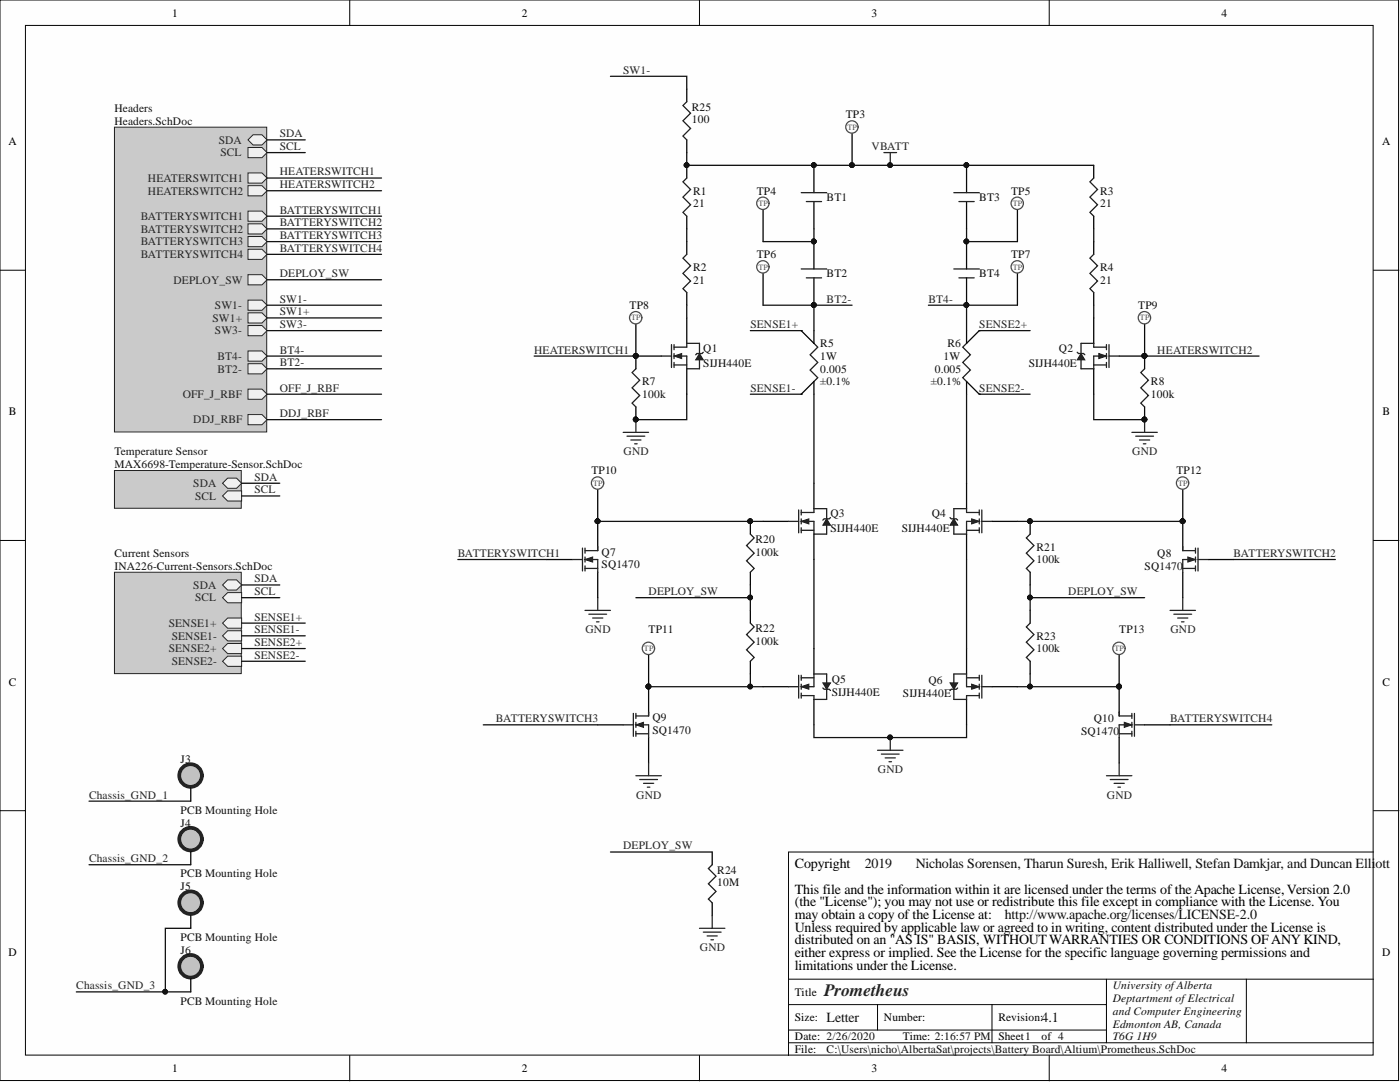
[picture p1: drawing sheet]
<svg xmlns="http://www.w3.org/2000/svg" width="279mm" height="216mm" viewBox="0 0 279 216" stroke-linecap="round" stroke-linejoin="round" font-family="sans-serif">
<defs><g id="words">
<text font-size="3.5" fill="#262626" x="164.5" y="198.7">Prometheus</text>
<g font-size="2.8">
<text x="158.6" y="173.2">Copyright</text>
<text x="158.6" y="178.3">This file and the information within it are licensed under the terms of theApache License, Version 2.0</text>
<text x="158.6" y="185.9">Unless required by applicable law or agreed to in writing, content distributed under the License is</text>
<text x="158.6" y="183.4">may obtain a copy of the License at:</text>
<text x="158.6" y="180.8">(the &quot;License&quot;); you may not use or redistribute this file except in compliance with the License. You</text>
<text x="158.6" y="188.4">distributed on an &quot;AS IS&quot; BASIS, WITHOUTWARRANTIES OR CONDITIONS OF ANY KIND,</text>
<text x="158.6" y="191">either express or implied. See the License for the specific language governing permissions and</text>
<text x="158.6" y="193.5">limitations under the License.</text>
</g>
<g font-size="2.8" fill="#0e0e0e">
<text x="172.6" y="173.2">2019</text>
<text x="182.7" y="173.2">Nicholas Sorensen, Tharun Suresh, Erik Halliwell, Stefan Damkjar, and Duncan Elliott</text>
<text x="200.5" y="183.4">http://www.apache.org/licenses/LICENSE-2.0</text>
<text x="165" y="203.9">Letter</text>
<text x="207.9" y="203.9">4.1</text>
</g>
<g font-size="2.3">
<text x="34.3" y="3.3">1</text>
<text x="104.1" y="3.3">2</text>
<text x="173.9" y="3.3">3</text>
<text x="243.7" y="3.3">4</text>
<text x="1.7" y="29">A</text>
<text x="275.8" y="29">A</text>
<text x="1.8" y="82.9">B</text>
<text x="275.9" y="82.9">B</text>
<text x="1.8" y="136.9">C</text>
<text x="275.9" y="136.9">C</text>
<text x="1.7" y="190.7">D</text>
<text x="275.8" y="190.7">D</text>
<text x="158.6" y="198.7">Title</text>
<text x="158.6" y="203.8">Size:</text>
<text x="176.4" y="203.8">Number:</text>
<text x="199.2" y="203.8">Revision:</text>
<text x="158.6" y="207.6">Date: 2/26/2020</text>
<text x="180.2" y="207.6">Time: 2:16:57 PM</text>
<text x="199.2" y="207.6">Sheet1</text>
<text x="207.9" y="207.6">of 4</text>
<text x="34.3" y="213.9">1</text>
<text x="104.1" y="213.9">2</text>
<text x="158.6" y="210.1">File:</text>
<text x="173.9" y="213.9">3</text>
<text x="243.7" y="213.9">4</text>
</g>
<g font-size="2.3" fill="#262626">
<text x="124.4" y="14.7">SW1-</text>
<text x="43.7" y="28.7">SDA</text>
<text x="55.8" y="27.4">SDA</text>
<text x="55.8" y="29.9">SCL</text>
<text x="173.9" y="29.9">VBATT</text>
<text x="44" y="31.2">SCL</text>
<text x="55.8" y="35">HEATERSWITCH1</text>
<text x="29.5" y="36.3">HEATERSWITCH1</text>
<text x="29.5" y="38.8">HEATERSWITCH2</text>
<text x="55.8" y="37.6">HEATERSWITCH2</text>
<text x="28.1" y="43.9">BATTERYSWITCH1</text>
<text x="28.1" y="46.4">BATTERYSWITCH2</text>
<text x="55.8" y="42.6">BATTERYSWITCH1</text>
<text x="55.8" y="45.2">BATTERYSWITCH2</text>
<text x="55.8" y="47.7">BATTERYSWITCH3</text>
<text x="28.1" y="51.5">BATTERYSWITCH4</text>
<text x="28.1" y="49">BATTERYSWITCH3</text>
<text x="55.8" y="50.2">BATTERYSWITCH4</text>
<text x="34.6" y="56.6">DEPLOY_SW</text>
<text x="55.8" y="55.3">DEPLOY_SW</text>
<text x="42.4" y="64.2">SW1+</text>
<text x="42.9" y="61.7">SW1-</text>
<text x="55.8" y="60.4">SW1-</text>
<text x="55.8" y="62.9">SW1+</text>
<text x="55.8" y="65.5">SW3-</text>
<text x="149.7" y="65.5">SENSE1+</text>
<text x="165" y="60.4">BT2-</text>
<text x="185.3" y="60.4">BT4-</text>
<text x="195.4" y="65.5">SENSE2+</text>
<text x="42.9" y="66.7">SW3-</text>
<text x="43.4" y="71.8">BT4-</text>
<text x="55.8" y="70.5">BT4-</text>
<text x="106.6" y="70.5">HEATERSWITCH1</text>
<text x="231" y="70.5">HEATERSWITCH2</text>
<text x="43.4" y="74.3">BT2-</text>
<text x="55.8" y="73.1">BT2-</text>
<text x="36.5" y="79.4">OFF_J_RBF</text>
<text x="55.8" y="83.2">DDJ_RBF</text>
<text x="55.8" y="78.2">OFF_J_RBF</text>
<text x="149.7" y="78.2">SENSE1-</text>
<text x="195.4" y="78.2">SENSE2-</text>
<text x="38.6" y="84.5">DDJ_RBF</text>
<text x="50.8" y="95.9">SDA</text>
<text x="124.5" y="90.8">GND</text>
<text x="226" y="90.8">GND</text>
<text x="38.6" y="97.2">SDA</text>
<text x="38.9" y="99.7">SCL</text>
<text x="50.8" y="98.5">SCL</text>
<text x="91.4" y="111.1">BATTERYSWITCH1</text>
<text x="246.2" y="111.1">BATTERYSWITCH2</text>
<text x="38.6" y="117.5">SDA</text>
<text x="50.8" y="116.2">SDA</text>
<text x="50.8" y="118.8">SCL</text>
<text x="129.4" y="118.8">DEPLOY_SW</text>
<text x="213.2" y="118.8">DEPLOY_SW</text>
<text x="33.7" y="125.1">SENSE1+</text>
<text x="38.9" y="120">SCL</text>
<text x="50.8" y="123.8">SENSE1+</text>
<text x="33.7" y="130.2">SENSE2+</text>
<text x="34.3" y="127.6">SENSE1-</text>
<text x="50.8" y="126.4">SENSE1-</text>
<text x="50.8" y="128.9">SENSE2+</text>
<text x="50.8" y="131.4">SENSE2-</text>
<text x="116.8" y="126.4">GND</text>
<text x="233.6" y="126.4">GND</text>
<text x="34.3" y="132.7">SENSE2-</text>
<text x="99" y="144.1">BATTERYSWITCH3</text>
<text x="233.5" y="144.1">BATTERYSWITCH4</text>
<text x="175.2" y="154.3">GND</text>
<text x="17.8" y="159.4">Chassis_GND_1</text>
<text x="127" y="159.4">GND</text>
<text x="220.9" y="159.4">GND</text>
<text x="17.8" y="172">Chassis_GND_2</text>
<text x="124.4" y="169.5">DEPLOY_SW</text>
<text x="139.7" y="189.8">GND</text>
<text x="15.2" y="197.4">Chassis_GND_3</text>
</g>
<g font-size="2.3" fill="#0e0e0e">
<text x="22.8" y="22.3">Headers</text>
<text x="138.1" y="22.1">R25</text>
<text x="168.8" y="23.6">TP3</text>
<text x="22.8" y="24.9">Headers.SchDoc</text>
<text x="138.1" y="24.6">100</text>
<text x="138.3" y="41.4">21</text>
<text x="138.3" y="38.8">R1</text>
<text x="151" y="38.8">TP4</text>
<text x="165" y="40.1">BT1</text>
<text x="195.4" y="40.1">BT3</text>
<text x="201.8" y="38.8">TP5</text>
<text x="219.5" y="41.4">21</text>
<text x="219.5" y="38.8">R3</text>
<text x="151" y="51.5">TP6</text>
<text x="201.8" y="51.5">TP7</text>
<text x="138.3" y="56.6">21</text>
<text x="138.3" y="54">R2</text>
<text x="165" y="55.3">BT2</text>
<text x="195.4" y="55.3">BT4</text>
<text x="219.5" y="56.6">21</text>
<text x="219.5" y="54">R4</text>
<text x="125.6" y="61.7">TP8</text>
<text x="227.2" y="61.7">TP9</text>
<text x="140.4" y="70.2">Q1</text>
<text x="163.7" y="71.8">1W</text>
<text x="163.7" y="69.3">R5</text>
<text x="188.3" y="71.8">1W</text>
<text x="189.1" y="69.3">R6</text>
<text x="211.3" y="70.2">Q2</text>
<text x="128.2" y="76.9">R7</text>
<text x="140.4" y="73.2">SIJH440E</text>
<text x="163.7" y="74.3">0.005</text>
<text x="163.7" y="76.9">±0.1%</text>
<text x="185.8" y="76.9">±0.1%</text>
<text x="186.6" y="74.3">0.005</text>
<text x="205.3" y="73.2">SIJH440E</text>
<text x="229.7" y="76.9">R8</text>
<text x="128.2" y="79.4">100k</text>
<text x="229.7" y="79.4">100k</text>
<text x="22.8" y="90.8">Temperature Sensor</text>
<text x="22.8" y="93.4">MAX6698-Temperature-Sensor.SchDoc</text>
<text x="118" y="94.6">TP10</text>
<text x="234.8" y="94.6">TP12</text>
<text x="165.7" y="103.2">Q3</text>
<text x="165.7" y="106.2">SIJH440E</text>
<text x="180" y="106.2">SIJH440E</text>
<text x="186" y="103.2">Q4</text>
<text x="22.8" y="111.1">Current Sensors</text>
<text x="22.8" y="113.7">INA226-Current-Sensors.SchDoc</text>
<text x="120.1" y="110.9">Q7</text>
<text x="120.1" y="113.4">SQ1470</text>
<text x="150.8" y="110.9">100k</text>
<text x="150.8" y="108.3">R20</text>
<text x="206.9" y="112.4">100k</text>
<text x="206.9" y="109.9">R21</text>
<text x="228.4" y="113.7">SQ1470</text>
<text x="231" y="111.1">Q8</text>
<text x="129.4" y="126.4">TP11</text>
<text x="150.8" y="128.6">100k</text>
<text x="150.8" y="126.1">R22</text>
<text x="206.9" y="130.2">100k</text>
<text x="206.9" y="127.6">R23</text>
<text x="223.4" y="126.4">TP13</text>
<text x="166" y="136.3">Q5</text>
<text x="185.3" y="136.5">Q6</text>
<text x="130.2" y="143.9">Q9</text>
<text x="166" y="138.8">SIJH440E</text>
<text x="180.2" y="139.1">SIJH440E</text>
<text x="130.2" y="146.4">SQ1470</text>
<text x="215.7" y="146.7">SQ1470</text>
<text x="218.3" y="144.1">Q10</text>
<text x="36" y="152.2">J3</text>
<text x="36" y="162.4">PCB Mounting Hole</text>
<text x="36" y="164.9">J4</text>
<text x="36" y="175.1">PCB Mounting Hole</text>
<text x="36" y="177.6">J5</text>
<text x="143.1" y="176.9">10M</text>
<text x="143.1" y="174.3">R24</text>
<text x="36" y="187.8">PCB Mounting Hole</text>
<text x="36" y="190.3">J6</text>
<text x="222.1" y="197.4">University ofAlberta</text>
<text x="36" y="200.5">PCB Mounting Hole</text>
<text x="222.1" y="200">Deptartment ofElectrical</text>
<text x="222.1" y="202.5">and Computer Engineering</text>
<text x="222.1" y="205">Edmonton AB, Canada</text>
<text x="222.1" y="207.6">T6G 1H9</text>
<text x="165" y="210.1">C:\Users\nicho\AlbertaSat\projects\Battery Board\Altium\Prometheus.SchDoc</text>
</g>
<g font-size="1.6" fill="#4c4c4c">
<text x="169.1" y="25.9">TP</text>
<text x="151.4" y="41.1">TP</text>
<text x="202.1" y="41.1">TP</text>
<text x="151.4" y="53.8">TP</text>
<text x="202.1" y="53.8">TP</text>
<text x="126" y="63.9">TP</text>
<text x="227.5" y="63.9">TP</text>
<text x="118.4" y="96.9">TP</text>
<text x="235.1" y="96.9">TP</text>
<text x="128.5" y="129.9">TP</text>
<text x="222.4" y="129.9">TP</text>
</g>
</g></defs>
<g fill="#fefefe" stroke="#000" stroke-width=".2">
<path d="M0 0h279.1v215.6h-279.1z"/>
<path d="M5.1 5.1h268.9v205.4h-268.9z"/>
</g>
<g fill="none" stroke="#000" stroke-width=".2">
<path d="M69.8 0v5.1M139.6 0v5.1M209.4 0v5.1M0 53.9h5.1M274.1 53.9h5.1M0 107.8h5.1M274.1 107.8h5.1M0 161.8h5.1M274.1 170h-116.7v25.4M274.1 161.8h5.1M220.8 195.4v12.7M248.7 195.4h-91.3v15.2"/>
<path d="M274.1 195.4h-25.4v12.7M69.8 210.6v5.1M139.6 210.6v5.1M157.4 200.5h63.4M157.4 208.1h116.7M157.4 205.5h63.4M175.1 200.5v5M198 200.5v7.6M209.4 210.6v5.1"/>
</g>
<path d="M22.8 93.9h25.3v7.5h-25.3z" fill="#cacaca" stroke="#262626" stroke-width=".2"/>
<path d="M44.4 96.4l1-1h1.8l1 1-1 1h-1.8z" fill-rule="evenodd" fill="#f0f0f0"/>
<path d="M44.4 96.4l1-1h1.8l1 1-1 1h-1.8z" fill="none" stroke="#262626" stroke-width=".2"/>
<path d="M44.4 99l1-1.1h2.8v2.1h-2.8z" fill-rule="evenodd" fill="#f0f0f0"/>
<path d="M44.4 99l1-1.1h2.8v2.1h-2.8z" fill="none" stroke="#262626" stroke-width=".2"/>
<path d="M22.8 114.2h25.3v20.2h-25.3z" fill="#cacaca" stroke="#262626" stroke-width=".2"/>
<path d="M44.4 119.3l1-1.1h2.8v2.1h-2.8z" fill-rule="evenodd" fill="#f0f0f0"/>
<path d="M44.4 119.3l1-1.1h2.8v2.1h-2.8z" fill="none" stroke="#262626" stroke-width=".2"/>
<path d="M44.4 116.7l1-1h1.8l1 1-1 1h-1.8z" fill-rule="evenodd" fill="#f0f0f0"/>
<path d="M44.4 116.7l1-1h1.8l1 1-1 1h-1.8z" fill="none" stroke="#262626" stroke-width=".2"/>
<path d="M44.4 129.4l1-1h2.8v2h-2.8z" fill-rule="evenodd" fill="#f0f0f0"/>
<path d="M44.4 129.4l1-1h2.8v2h-2.8z" fill="none" stroke="#262626" stroke-width=".2"/>
<path d="M44.4 131.9l1-1h2.8v2.1h-2.8z" fill-rule="evenodd" fill="#f0f0f0"/>
<path d="M44.4 131.9l1-1h2.8v2.1h-2.8z" fill="none" stroke="#262626" stroke-width=".2"/>
<path d="M44.4 126.9l1-1h2.8v2h-2.8z" fill-rule="evenodd" fill="#f0f0f0"/>
<path d="M44.4 126.9l1-1h2.8v2h-2.8z" fill="none" stroke="#262626" stroke-width=".2"/>
<path d="M44.4 124.3l1-1h2.8v2.1h-2.8z" fill-rule="evenodd" fill="#f0f0f0"/>
<path d="M44.4 124.3l1-1h2.8v2.1h-2.8z" fill="none" stroke="#262626" stroke-width=".2"/>
<path d="M22.8 25.4h30.4v60.8h-30.4z" fill="#cacaca" stroke="#262626" stroke-width=".2"/>
<path d="M49.5 29.4h2.8l1 1-1 1.1h-2.8z" fill-rule="evenodd" fill="#f0f0f0"/>
<path d="M49.5 29.4h2.8l1 1-1 1.1h-2.8z" fill="none" stroke="#262626" stroke-width=".2"/>
<path d="M49.5 27.9l1-1h1.8l1 1-1 1h-1.8z" fill-rule="evenodd" fill="#f0f0f0"/>
<path d="M49.5 27.9l1-1h1.8l1 1-1 1h-1.8z" fill="none" stroke="#262626" stroke-width=".2"/>
<path d="M49.5 34.5h2.8l1 1-1 1h-2.8z" fill-rule="evenodd" fill="#f0f0f0"/>
<path d="M49.5 34.5h2.8l1 1-1 1h-2.8z" fill="none" stroke="#262626" stroke-width=".2"/>
<path d="M49.5 37h2.8l1 1.1-1 1h-2.8z" fill-rule="evenodd" fill="#f0f0f0"/>
<path d="M49.5 37h2.8l1 1.1-1 1h-2.8z" fill="none" stroke="#262626" stroke-width=".2"/>
<path d="M49.5 42.1h2.8l1 1-1 1.1h-2.8z" fill-rule="evenodd" fill="#f0f0f0"/>
<path d="M49.5 42.1h2.8l1 1-1 1.1h-2.8z" fill="none" stroke="#262626" stroke-width=".2"/>
<path d="M49.5 44.7h2.8l1 1-1 1h-2.8z" fill-rule="evenodd" fill="#f0f0f0"/>
<path d="M49.5 44.7h2.8l1 1-1 1h-2.8z" fill="none" stroke="#262626" stroke-width=".2"/>
<path d="M49.5 54.8h2.8l1 1-1 1h-2.8z" fill-rule="evenodd" fill="#f0f0f0"/>
<path d="M49.5 54.8h2.8l1 1-1 1h-2.8z" fill="none" stroke="#262626" stroke-width=".2"/>
<path d="M49.5 49.7h2.8l1 1-1 1.1h-2.8z" fill-rule="evenodd" fill="#f0f0f0"/>
<path d="M49.5 49.7h2.8l1 1-1 1.1h-2.8z" fill="none" stroke="#262626" stroke-width=".2"/>
<path d="M49.5 47.2h2.8l1 1-1 1h-2.8z" fill-rule="evenodd" fill="#f0f0f0"/>
<path d="M49.5 47.2h2.8l1 1-1 1h-2.8z" fill="none" stroke="#262626" stroke-width=".2"/>
<path d="M49.5 59.9h2.8l1 1-1 1h-2.8z" fill-rule="evenodd" fill="#f0f0f0"/>
<path d="M49.5 59.9h2.8l1 1-1 1h-2.8z" fill="none" stroke="#262626" stroke-width=".2"/>
<path d="M49.5 70h2.8l1 1-1 1.1h-2.8z" fill-rule="evenodd" fill="#f0f0f0"/>
<path d="M49.5 70h2.8l1 1-1 1.1h-2.8z" fill="none" stroke="#262626" stroke-width=".2"/>
<path d="M49.5 72.6h2.8l1 1-1 1h-2.8z" fill-rule="evenodd" fill="#f0f0f0"/>
<path d="M49.5 72.6h2.8l1 1-1 1h-2.8z" fill="none" stroke="#262626" stroke-width=".2"/>
<path d="M49.5 77.6h2.8l1 1.1-1 1h-2.8z" fill-rule="evenodd" fill="#f0f0f0"/>
<path d="M49.5 77.6h2.8l1 1.1-1 1h-2.8z" fill="none" stroke="#262626" stroke-width=".2"/>
<path d="M49.5 82.7h2.8l1 1-1 1.1h-2.8z" fill-rule="evenodd" fill="#f0f0f0"/>
<path d="M49.5 82.7h2.8l1 1-1 1.1h-2.8z" fill="none" stroke="#262626" stroke-width=".2"/>
<path d="M49.5 62.4h2.8l1 1-1 1.1h-2.8z" fill-rule="evenodd" fill="#f0f0f0"/>
<path d="M49.5 62.4h2.8l1 1-1 1.1h-2.8z" fill="none" stroke="#262626" stroke-width=".2"/>
<path d="M49.5 65h2.8l1 1-1 1h-2.8z" fill-rule="evenodd" fill="#f0f0f0"/>
<path d="M49.5 65h2.8l1 1-1 1h-2.8z" fill="none" stroke="#262626" stroke-width=".2"/>
<path d="M225.9 86.3h5.1M226.7 87h3.5M227.4 87.8h2M228.2 88.6h.5M228.4 83.7v2.6" fill="none" stroke="#262626" stroke-width=".25"/>
<g fill="#0e0e0e" stroke="#0e0e0e" stroke-width=".2">
<circle cx="228.4" cy="83.7" r=".47"/>
<circle cx="228.4" cy="71" r=".47"/>
<circle cx="162.4" cy="32.9" r=".47"/>
<circle cx="162.4" cy="48.2" r=".47"/>
<circle cx="162.4" cy="60.9" r=".47"/>
<circle cx="192.9" cy="32.9" r=".47"/>
<circle cx="192.9" cy="48.2" r=".47"/>
<circle cx="192.9" cy="60.9" r=".47"/>
</g>
<g fill="none" stroke="#000" stroke-width=".25">
<path d="M162.4 33v5.4M192.9 33v5.4M218.3 33v2.5M162.4 40.2v5.5M162.4 48.2v5.5M162.4 55.4v5.5M192.9 40.2v5.5M192.9 48.2v5.5M192.9 55.4v5.5M218.3 43.1v2.6M218.3 48.2v2.5M218.3 58.4v2.5"/>
<path d="M218.3 63.4v5.1M218.3 73.6v5.1M223.4 71h5v2.6M228.4 81.2v2.5"/>
</g>
<g fill="none" stroke="#1c1c1c" stroke-width=".25">
<path d="M159.9 38.4h5.1M190.4 38.4h5M218.3 35.5l-.8 .8 1.5 1.5-1.5 1.5 1.5 1.6-1.5 1.5 .8 .7M159.9 53.7h5.1M160.9 40.2h3.1M160.9 55.4h3.1M190.4 53.7h5M191.4 40.2h3M191.4 55.4h3M218.3 50.7l-.8 .8 1.5 1.5-1.5 1.6 1.5 1.5-1.5 1.5 .8 .8M218.3 69.3h2.5M218.3 72.8h2.5"/>
<path d="M220.8 71h-2.5v2.6M220.8 68.8v1M220.8 70.5v1.1M220.8 72.3v1M221.3 71h2.1M221.3 68.8v4.5M228.4 73.6l-.7 .7 1.5 1.6-1.5 1.5 1.5 1.5-1.5 1.5 .7 .8"/>
</g>
<path d="M219.3 70.5l1.5 .5-1.5 .6z" fill="#1c1c1c"/>
<path d="M219.3 70.5l1.5 .5-1.5 .6z" fill="none" stroke="#1c1c1c" stroke-width=".2"/>
<path d="M215.7 71.8v1.8h2.6M218.3 69.3v-.8h-2.6v2" fill="none" stroke="#1c1c1c" stroke-width=".25"/>
<path d="M215.7 70.5l.8 1.3h-1.5z" fill="#1c1c1c"/>
<path d="M215.7 70.5l.8 1.3h-1.5z" fill="none" stroke="#1c1c1c" stroke-width=".2"/>
<path d="M126.9 73.6l-.8 .7 1.6 1.6-1.6 1.5 1.6 1.5-1.6 1.5 .8 .8M132 71h2M134 68.8v4.5M134.5 69.3h2.6M134.5 71h2.6v2.6M134.5 72.8h2.6M134.5 68.8v1M134.5 70.5v1.1M134.5 72.3v1M215 70.3l.2 .2h1l.3 .3" fill="none" stroke="#1c1c1c" stroke-width=".25"/>
<g fill="#0e0e0e" stroke="#0e0e0e" stroke-width=".2">
<circle cx="228.4" cy="71" r=".47"/>
<circle cx="126.9" cy="83.7" r=".47"/>
<circle cx="126.9" cy="71" r=".47"/>
</g>
<path d="M124.4 86.3h5M125.1 87h3.6M125.9 87.8h2M126.7 88.6h.5M126.9 83.7v2.6" fill="none" stroke="#262626" stroke-width=".25"/>
<path d="M132 71h-5.1v2.6M137.1 63.4v5.1M137.1 73.6v5.1M126.9 81.2v2.5" fill="none" stroke="#000" stroke-width=".25"/>
<path d="M134.5 71l1.5-.5v1.1z" fill="#1c1c1c"/>
<path d="M134.5 71l1.5-.5v1.1z" fill="none" stroke="#1c1c1c" stroke-width=".2"/>
<path d="M137.1 69.3v-.8h2.5v2M139.6 71.8v1.8h-2.5" fill="none" stroke="#1c1c1c" stroke-width=".25"/>
<path d="M139.6 70.5l.8 1.3h-1.6z" fill="#1c1c1c"/>
<path d="M139.6 70.5l.8 1.3h-1.6z" fill="none" stroke="#1c1c1c" stroke-width=".2"/>
<path d="M140.4 70.3l-.3 .2h-1l-.3 .3M162.4 68.5l.8 .8-1.5 1.5 1.5 1.5-1.5 1.5 1.5 1.6-.8 .7M192.9 68.5l-.8 .8 1.6 1.5-1.6 1.5 1.6 1.5-1.6 1.6 .8 .7M157.4 104h2M159.4 101.8v4.5M159.9 102.3h2.5M159.9 104h2.5v2.6M159.9 105.8h2.5M159.9 101.8v1M159.9 103.5v1M159.9 105.3v1" fill="none" stroke="#1c1c1c" stroke-width=".25"/>
<g fill="#0e0e0e" stroke="#0e0e0e" stroke-width=".2">
<circle cx="126.9" cy="71" r=".47"/>
<circle cx="177.6" cy="147.1" r=".47"/>
</g>
<path d="M159.9 66h.1M159.9 78.7h.1M159.9 66l2.5 2.5v-2.5M159.9 78.7l2.5-2.6v2.6M192.9 66v2.5l2.5-2.5M192.9 78.7v-2.6l2.5 2.6M195.4 78.7h.1M195.4 66h.1M162.4 96.4v5.1M152.3 104h5.1M162.4 106.6v5" fill="none" stroke="#000" stroke-width=".25"/>
<path d="M175.1 149.7h5.1M175.9 150.5h3.5M176.7 151.2h2M177.4 152h.5M177.7 147.2v2.5" fill="none" stroke="#262626" stroke-width=".25"/>
<path d="M159.9 104l1.5-.5v1z" fill="#1c1c1c"/>
<path d="M159.9 104l1.5-.5v1z" fill="none" stroke="#1c1c1c" stroke-width=".2"/>
<path d="M162.4 102.3v-.8h2.6v2M165 104.8v1.8h-2.6" fill="none" stroke="#1c1c1c" stroke-width=".25"/>
<path d="M165 103.5l.7 1.3h-1.5z" fill="#1c1c1c"/>
<path d="M165 103.5l.7 1.3h-1.5z" fill="none" stroke="#1c1c1c" stroke-width=".2"/>
<path d="M165.7 103.3l-.2 .2h-1l-.3 .3M157.4 137h2M159.4 134.7v4.6M159.9 138.8h2.5M159.9 135.2h2.5M159.9 134.7v1.1M159.9 136.5v1M159.9 138.3v1M162.4 134.5v2.5h-2.5" fill="none" stroke="#1c1c1c" stroke-width=".25"/>
<path d="M152.3 137h5.1M162.4 129.4v5.1M162.4 139.6v5" fill="none" stroke="#000" stroke-width=".25"/>
<path d="M159.9 137l1.5-.5v1z" fill="#1c1c1c"/>
<path d="M159.9 137l1.5-.5v1z" fill="none" stroke="#1c1c1c" stroke-width=".2"/>
<path d="M162.4 134.5h2.6v1.8M165 137.5v2.1h-2.6v-.8" fill="none" stroke="#1c1c1c" stroke-width=".25"/>
<path d="M164.2 136.3h1.5l-.7 1.2z" fill="#1c1c1c"/>
<path d="M164.2 136.3h1.5l-.7 1.2z" fill="none" stroke="#1c1c1c" stroke-width=".2"/>
<path d="M192.9 102.3h2.5M192.9 105.8h2.5M195.4 104h-2.5v2.6M195.4 101.8v1M195.4 103.5v1M195.4 105.3v1M195.9 104h2.1M195.9 101.8v4.5M164.2 137.3l.3 .2h1l.2 .3" fill="none" stroke="#1c1c1c" stroke-width=".25"/>
<path d="M192.9 96.4v5.1M192.9 106.6v5M198 104h5" fill="none" stroke="#000" stroke-width=".25"/>
<path d="M193.9 103.5l1.5 .5-1.5 .5z" fill="#1c1c1c"/>
<path d="M193.9 103.5l1.5 .5-1.5 .5z" fill="none" stroke="#1c1c1c" stroke-width=".2"/>
<path d="M190.4 104.8v1.8h2.5M192.9 102.3v-.8h-2.5v2" fill="none" stroke="#1c1c1c" stroke-width=".25"/>
<path d="M190.4 103.5l.7 1.3h-1.5z" fill="#1c1c1c"/>
<path d="M190.4 103.5l.7 1.3h-1.5z" fill="none" stroke="#1c1c1c" stroke-width=".2"/>
<path d="M189.6 103.3l.3 .2h1l.2 .3M192.9 138.8h2.5M192.9 134.5v2.5h2.5M192.9 135.2h2.5M195.4 134.7v1.1M195.4 136.5v1M195.4 138.3v1M195.9 137h2.1M195.9 134.7v4.6" fill="none" stroke="#1c1c1c" stroke-width=".25"/>
<path d="M192.9 129.4v5.1M192.9 139.6v5M198 137h5" fill="none" stroke="#000" stroke-width=".25"/>
<path d="M193.9 136.5l1.5 .5-1.5 .5z" fill="#1c1c1c"/>
<path d="M193.9 136.5l1.5 .5-1.5 .5z" fill="none" stroke="#1c1c1c" stroke-width=".2"/>
<path d="M190.4 137.5v2.1h2.5v-.8M192.9 134.5h-2.5v1.8" fill="none" stroke="#1c1c1c" stroke-width=".25"/>
<path d="M189.6 136.3h1.5l-.7 1.2z" fill="#1c1c1c"/>
<path d="M189.6 136.3h1.5l-.7 1.2z" fill="none" stroke="#1c1c1c" stroke-width=".2"/>
<path d="M114.2 111.6h2M116.2 109.4v4.5M116.8 109.9h2.5M116.8 111.6h2.5v2.6M116.8 113.4h2.5M116.8 109.4v1M116.8 111.1v1.1M116.8 112.9v1M191.1 137.3l-.2 .2h-1l-.3 .3" fill="none" stroke="#1c1c1c" stroke-width=".25"/>
<path d="M176.4 30.4h2.5M177.7 30.4v2.6M119.3 119.3v2.5M236 119.3v2.5M116.8 121.8h5M117.5 122.6h3.6M118.3 123.3h2M119 124.1h.5M233.5 121.8h5.1M234.3 122.6h3.5M235 123.3h2.1M235.8 124.1h.5" fill="none" stroke="#262626" stroke-width=".25"/>
<g fill="#0e0e0e" stroke="#0e0e0e" stroke-width=".2">
<circle cx="177.6" cy="32.9" r=".47"/>
<circle cx="170" cy="32.9" r=".47"/>
<circle cx="119.3" cy="104" r=".47"/>
<circle cx="126.9" cy="71" r=".47"/>
<circle cx="228.4" cy="71" r=".47"/>
</g>
<path d="M170.1 26.6v6.4M152.3 41.9v6.3M152.3 54.6v6.3M203 41.9v6.3M203 54.6v6.3M126.9 64.7v6.3M228.4 64.7v6.3M119.3 97.7v11.4M109.1 111.6h5.1M119.3 114.2v5.1" fill="none" stroke="#000" stroke-width=".25"/>
<g fill="none" stroke="#4c4c4c" stroke-width=".25">
<circle cx="170" cy="25.3" r="1.23"/>
<circle cx="152.2" cy="40.6" r="1.23"/>
<circle cx="152.2" cy="53.2" r="1.23"/>
<circle cx="203" cy="40.6" r="1.23"/>
<circle cx="203" cy="53.2" r="1.23"/>
<circle cx="126.9" cy="63.4" r="1.23"/>
<circle cx="228.4" cy="63.4" r="1.23"/>
<circle cx="119.3" cy="96.4" r="1.23"/>
</g>
<path d="M116.8 111.6l1.5-.5v1.1z" fill="#1c1c1c"/>
<path d="M116.8 111.6l1.5-.5v1.1z" fill="none" stroke="#1c1c1c" stroke-width=".2"/>
<path d="M119.3 109.1v.8M236 109.9h2.6M236 113.4h2.6M238.6 111.6h-2.6v2.6M238.6 109.4v1M238.6 111.1v1.1M238.6 112.9v1M239.1 111.6h2M239.1 109.4v4.5" fill="none" stroke="#1c1c1c" stroke-width=".25"/>
<g fill="#0e0e0e" stroke="#0e0e0e" stroke-width=".2">
<circle cx="119.3" cy="104" r=".47"/>
<circle cx="236" cy="104" r=".47"/>
</g>
<path d="M236 104v5.1M236 114.2v5.1M241.1 111.6h5.1" fill="none" stroke="#000" stroke-width=".25"/>
<path d="M237.1 111.1l1.5 .5-1.5 .6z" fill="#1c1c1c"/>
<path d="M237.1 111.1l1.5 .5-1.5 .6z" fill="none" stroke="#1c1c1c" stroke-width=".2"/>
<path d="M236 109.1v.8M223.4 142.9h2.5M223.4 146.4h2.5M225.9 144.6h-2.5v2.6M225.9 142.4v1M225.9 144.1v1M225.9 145.9v1M226.4 144.6h2M226.4 142.4v4.5" fill="none" stroke="#1c1c1c" stroke-width=".25"/>
<g fill="#0e0e0e" stroke="#0e0e0e" stroke-width=".2">
<circle cx="236" cy="104" r=".47"/>
<circle cx="129.4" cy="137" r=".47"/>
<circle cx="223.3" cy="137" r=".47"/>
</g>
<path d="M236 97.7v6.3M129.4 130.7v6.3M223.4 137v5.1M223.4 147.2v5M228.4 144.6h5.1" fill="none" stroke="#000" stroke-width=".25"/>
<g fill="none" stroke="#4c4c4c" stroke-width=".25">
<circle cx="236" cy="96.4" r="1.23"/>
<circle cx="129.4" cy="129.4" r="1.23"/>
</g>
<path d="M224.4 144.1l1.5 .5-1.5 .5z" fill="#1c1c1c"/>
<path d="M224.4 144.1l1.5 .5-1.5 .5z" fill="none" stroke="#1c1c1c" stroke-width=".2"/>
<g fill="none" stroke="#1c1c1c" stroke-width=".25">
<path d="M149.7 106.6l.8 .7-1.5 1.6 1.5 1.5-1.5 1.5 1.5 1.5-.8 .8M205.6 106.6l-.8 .7 1.5 1.6-1.5 1.5 1.5 1.5-1.5 1.5 .8 .8M149.7 124.3l.8 .8-1.5 1.5 1.5 1.5-1.5 1.6 1.5 1.5-.8 .7M205.6 124.3l-.8 .8 1.5 1.5-1.5 1.5 1.5 1.6-1.5 1.5 .8 .7M124.4 144.6h2M126.4 142.4v4.5M126.9 142.9h2.5M126.9 144.6h2.5v2.6M126.9 146.4h2.5M126.9 142.4v1M126.9 144.1v1M126.9 145.9v1"/>
<path d="M223.4 142.1v.8"/>
</g>
<g fill="#0e0e0e" stroke="#0e0e0e" stroke-width=".2">
<circle cx="223.3" cy="137" r=".47"/>
<circle cx="205.5" cy="104" r=".47"/>
<circle cx="149.7" cy="104" r=".47"/>
<circle cx="129.4" cy="137" r=".47"/>
</g>
<path d="M220.8 154.8h5.1M221.6 155.5h3.5M222.3 156.3h2.1M223.1 157.1h.5M223.4 152.2v2.6" fill="none" stroke="#262626" stroke-width=".25"/>
<path d="M149.7 104v2.6M149.7 114.2v2.5M205.6 104v2.6M205.6 114.2v2.5M129.4 137v5.1M149.7 121.8v2.5M149.7 131.9v2.6M205.6 121.8v2.5M205.6 131.9v2.6M119.3 144.6h5.1M129.4 147.2v5" fill="none" stroke="#000" stroke-width=".25"/>
<path d="M126.9 144.6l1.5-.5v1z" fill="#1c1c1c"/>
<path d="M126.9 144.6l1.5-.5v1z" fill="none" stroke="#1c1c1c" stroke-width=".2"/>
<path d="M137.1 35.5l-.8 .8 1.5 1.5-1.5 1.5 1.5 1.6-1.5 1.5 .8 .7M137.1 20.3l-.8 .8 1.5 1.5-1.5 1.5 1.5 1.5-1.5 1.6 .8 .7M137.1 50.7l-.8 .8 1.5 1.5-1.5 1.6 1.5 1.5-1.5 1.5 .8 .8M129.4 142.1v.8M142.1 172.5l-.7 .8 1.5 1.5-1.5 1.6 1.5 1.5-1.5 1.5 .7 .8" fill="none" stroke="#1c1c1c" stroke-width=".25"/>
<g fill="#0e0e0e" stroke="#0e0e0e" stroke-width=".2">
<circle cx="129.4" cy="137" r=".47"/>
<circle cx="223.3" cy="137" r=".47"/>
<circle cx="137" cy="32.9" r=".47"/>
</g>
<path d="M126.9 154.8h5.1M127.7 155.5h3.5M128.4 156.3h2.1M129.2 157.1h.5M129.4 152.2v2.6M139.6 185.2h5.1M140.4 186h3.5M141.1 186.8h2M141.9 187.5h.5M142.1 182.7v2.5" fill="none" stroke="#262626" stroke-width=".25"/>
<path d="M137.1 17.8v2.5M137.1 27.9v2.5M137.1 33v2.5M137.1 43.1v2.6M137.1 48.2v2.5M137.1 58.4v2.5M223.4 130.7v6.3M142.1 170v2.5M142.1 180.2v2.5" fill="none" stroke="#000" stroke-width=".25"/>
<circle cx="223.3" cy="129.4" r="1.23" fill="none" stroke="#4c4c4c" stroke-width=".25"/>
<circle cx="38" cy="154.7" r="1.99" fill="none" stroke="#1c1c1c" stroke-width="1.3"/>
<circle cx="38" cy="154.7" r="1.99" fill="#c0c0c0" stroke="#1c1c1c" stroke-width=".2"/>
<path d="M38.1 157.3v2.6" fill="none" stroke="#000" stroke-width=".25"/>
<circle cx="38" cy="167.4" r="1.99" fill="none" stroke="#1c1c1c" stroke-width="1.3"/>
<circle cx="38" cy="167.4" r="1.99" fill="#c0c0c0" stroke="#1c1c1c" stroke-width=".2"/>
<path d="M38.1 170v2.5" fill="none" stroke="#000" stroke-width=".25"/>
<circle cx="38" cy="180.1" r="1.99" fill="none" stroke="#1c1c1c" stroke-width="1.3"/>
<circle cx="38" cy="180.1" r="1.99" fill="#c0c0c0" stroke="#1c1c1c" stroke-width=".2"/>
<path d="M38.1 182.7v2.5" fill="none" stroke="#000" stroke-width=".25"/>
<circle cx="38" cy="192.8" r="1.99" fill="none" stroke="#1c1c1c" stroke-width="1.3"/>
<circle cx="38" cy="192.8" r="1.99" fill="#c0c0c0" stroke="#1c1c1c" stroke-width=".2"/>
<path d="M38.1 195.4v2.5" fill="none" stroke="#000" stroke-width=".25"/>
<g fill="none" stroke="#0e0e0e" stroke-width=".25">
<path d="M121.8 15.2h15.3v2.6M53.3 27.9h7.6M53.3 30.4h7.6M53.3 35.5h22.8M53.3 38.1h22.8M137.1 30.4v2.6h81.2M53.3 43.1h22.8M53.3 45.7h22.8M53.3 48.2h22.8M53.3 55.8h22.8M53.3 50.7h22.8M137.1 45.7v2.5"/>
<path d="M162.4 45.7v2.5h-10.1M192.9 45.7v2.5h10.1M218.3 45.7v2.5M53.3 71h22.8M53.3 66h22.8M53.3 78.7h22.8M53.3 60.9h22.8M53.3 73.6h22.8M53.3 63.4h22.8M106.6 71h20.3M137.1 78.7v5h-10.2M137.1 60.9v2.5"/>
<path d="M149.7 66h10.2M149.7 78.7h10.2M152.3 60.9h17.8M162.4 60.9v5.1M162.4 78.7v17.7M185.3 60.9h7.6M192.9 78.7v17.7M195.4 66h10.2M195.4 78.7h10.2M203 60.9h-10.1v5.1M218.3 78.7v5h10.1M218.3 60.9v2.5"/>
<path d="M228.4 71h22.9M48.2 96.4h7.6M48.2 99h7.6M53.3 83.7h22.8M48.2 116.7h7.6M48.2 119.3h7.6M91.4 111.6h17.7M119.3 104h33M126.9 119.3h22.8M149.7 116.7v5.1M162.4 111.6v17.8M192.9 111.6v17.8"/>
<path d="M203 104h33M205.6 116.7v5.1M205.6 119.3h22.8M246.2 111.6h20.3M48.2 124.3h12.7M48.2 126.9h12.7M48.2 129.4h12.7M48.2 131.9h12.7M129.4 137h20.3M149.7 134.5v2.5h2.6M205.6 134.5v2.5h-2.6M205.6 137h17.8"/>
<path d="M17.8 159.9h20.3M96.4 144.6h22.9M162.4 144.6v2.6h30.5v-2.6M233.5 144.6h20.3M17.8 172.5h20.3M121.8 170h20.3M15.2 197.9h22.9M38.1 185.2h-5.1v12.7"/>
</g>
<g fill="#0e0e0e" stroke="#0e0e0e" stroke-width=".2">
<circle cx="177.6" cy="147.1" r=".47"/>
<circle cx="126.9" cy="71" r=".47"/>
<circle cx="228.4" cy="71" r=".47"/>
<circle cx="192.9" cy="60.9" r=".47"/>
<circle cx="192.9" cy="48.2" r=".47"/>
<circle cx="149.7" cy="104" r=".47"/>
<circle cx="119.3" cy="104" r=".47"/>
<circle cx="162.4" cy="60.9" r=".47"/>
<circle cx="162.4" cy="48.2" r=".47"/>
<circle cx="228.4" cy="83.7" r=".47"/>
<circle cx="126.9" cy="83.7" r=".47"/>
<circle cx="205.5" cy="104" r=".47"/>
<circle cx="236" cy="104" r=".47"/>
<circle cx="205.5" cy="137" r=".47"/>
<circle cx="223.3" cy="137" r=".47"/>
<circle cx="205.5" cy="119.2" r=".47"/>
<circle cx="149.7" cy="119.2" r=".47"/>
<circle cx="149.7" cy="137" r=".47"/>
<circle cx="129.4" cy="137" r=".47"/>
<circle cx="137" cy="32.9" r=".47"/>
<circle cx="162.4" cy="32.9" r=".47"/>
<circle cx="170" cy="32.9" r=".47"/>
<circle cx="177.6" cy="32.9" r=".47"/>
<circle cx="192.9" cy="32.9" r=".47"/>
<circle cx="33" cy="197.9" r=".47"/>
</g>
<use href="#words"/>
</svg>
